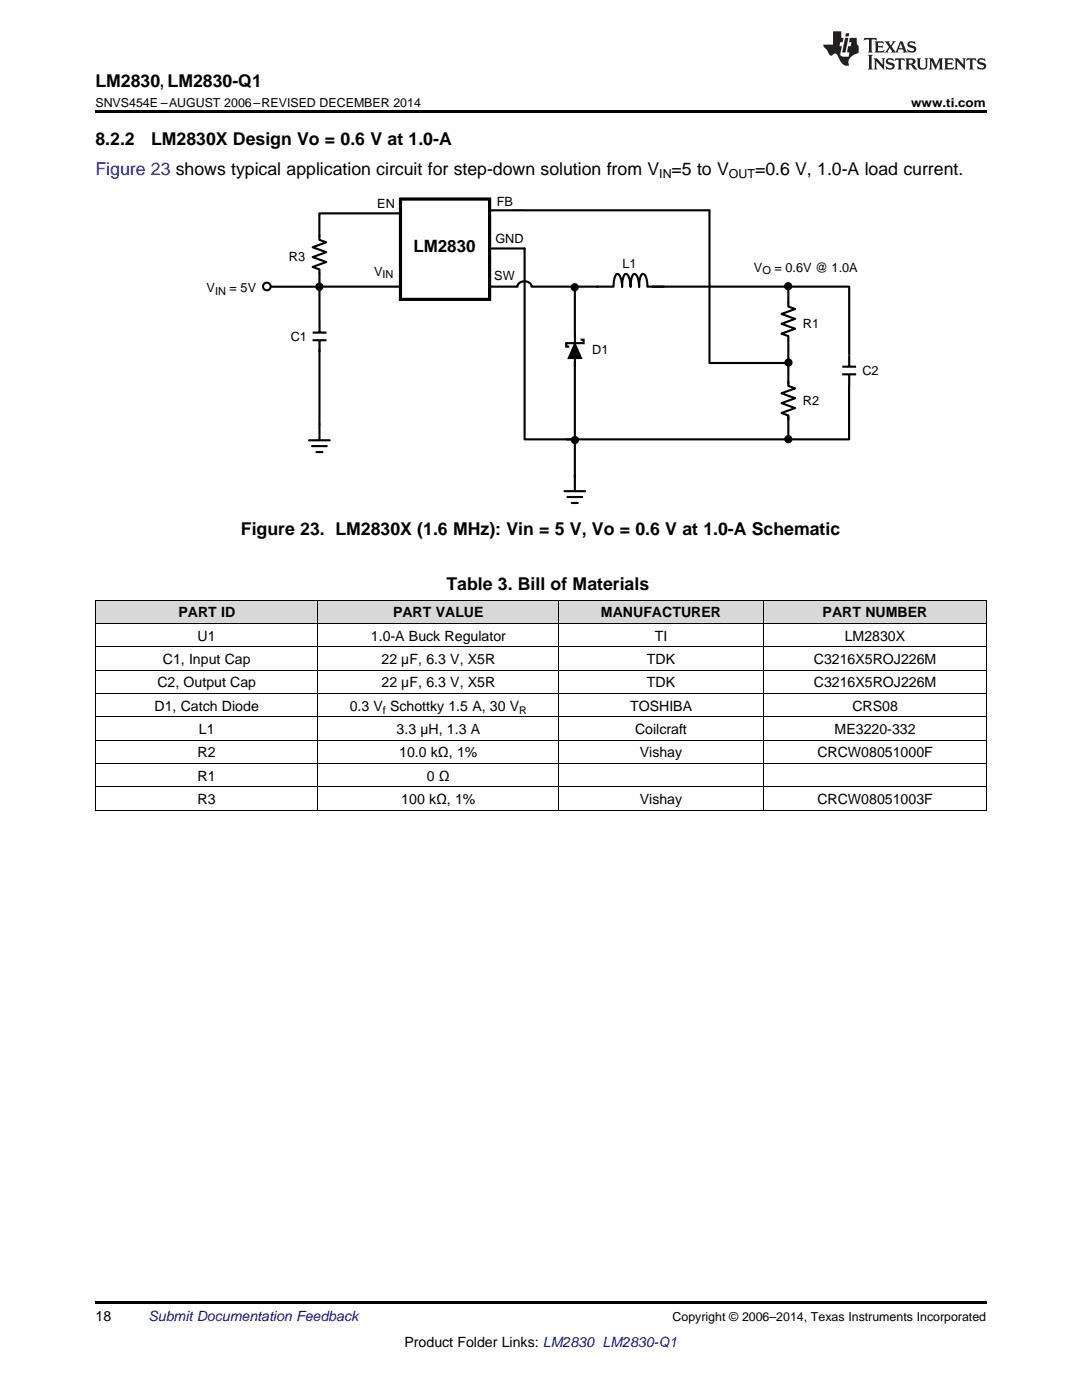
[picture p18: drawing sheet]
<svg xmlns="http://www.w3.org/2000/svg" width="216mm" height="279mm" viewBox="0 0 216 279" stroke-linecap="round" stroke-linejoin="round" font-family="sans-serif">
<defs><g id="words">
<g font-size="3.5">
<text x="19" y="17.3">LM2830, LM2830-Q1</text>
<text x="19" y="28.9">8.2.2</text>
<text x="30.1" y="28.9">LM2830X Design Vo = 0.6 V at 1.0-A</text>
<text x="134" y="34.9">=5 to V</text>
<text x="150.7" y="34.9">=0.6 V, 1.0-A load current.</text>
<text x="48.1" y="106.8">Figure 23. LM2830X (1.6 MHz): Vin = 5 V, Vo = 0.6 V at 1.0-A Schematic</text>
<text x="89.1" y="117.7">Table 3. Bill of Materials</text>
</g>
<text font-size="3.5" fill="#00f" x="19" y="34.9">Figure 23 shows typical application circuit for step-down solution from V</text>
<text font-size="3.4" x="82.5" y="50.4">LM2830</text>
<g font-size="2.8">
<text x="35.6" y="123.2">PART ID</text>
<text x="78.4" y="123.2">PART VALUE</text>
<text x="119.9" y="123.2">MANUFACTURER</text>
<text x="164.1" y="123.2">PART NUMBER</text>
<text x="39.4" y="127.9">U1</text>
<text x="74" y="127.9">1.0-A Buck Regulator</text>
<text x="130.7" y="127.9">TI</text>
<text x="168.6" y="127.9">LM2830X</text>
<text x="31.4" y="137.2">C2, Output Cap</text>
<text x="32.5" y="132.5">C1, Input Cap</text>
<text x="76.1" y="132.5">22 µF, 6.3 V, X5R</text>
<text x="76.1" y="137.2">22 µF, 6.3 V, X5R</text>
<text x="129.1" y="132.5">TDK</text>
<text x="129.1" y="137.2">TDK</text>
<text x="162.4" y="132.5">C3216X5ROJ226M</text>
<text x="162.4" y="137.2">C3216X5ROJ226M</text>
<text x="30.8" y="141.9">D1, Catch Diode</text>
<text x="69.8" y="141.9">0.3 V Schottky 1.5 A, 30 V</text>
<text x="125.7" y="141.9">TOSHIBA</text>
<text x="170.1" y="141.9">CRS08</text>
<text x="39.7" y="146.5">L1</text>
<text x="79.1" y="146.5">3.3 µH, 1.3 A</text>
<text x="126.7" y="146.5">Coilcraft</text>
<text x="166.5" y="146.5">ME3220-332</text>
<text x="39.4" y="151.2">R2</text>
<text x="39.4" y="155.8">R1</text>
<text x="79.7" y="151.2">10.0 kΩ, 1%</text>
<text x="85.2" y="155.8">0 Ω</text>
<text x="127.7" y="151.2">Vishay</text>
<text x="163.1" y="151.2">CRCW08051000F</text>
<text x="39.4" y="160.5">R3</text>
<text x="80.1" y="160.5">100 kΩ, 1%</text>
<text x="127.7" y="160.5">Vishay</text>
<text x="163.1" y="160.5">CRCW08051003F</text>
<text x="19" y="263.6">18</text>
<text x="80.7" y="268.9">Product Folder Links: LM2830 LM2830-Q1</text>
</g>
<text font-size="2.8" fill="#0000c8" x="29.6" y="263.6">Submit Documentation Feedback</text>
<g font-size="2.5">
<text x="19" y="21.4">SNVS454E –AUGUST 2006–REVISED DECEMBER 2014</text>
<text x="181.8" y="21.4">www.ti.com</text>
<text x="131.6" y="35.6">IN</text>
<text x="145.5" y="35.6">OUT</text>
<text x="75.3" y="41.4">EN</text>
<text x="99.1" y="41.1">FB</text>
<text x="57.6" y="52">R3</text>
<text x="98.9" y="48.5">GND</text>
<text x="124.2" y="53.5">L1</text>
<text x="41.2" y="58.3">V</text>
<text x="45.8" y="58.3">= 5V</text>
<text x="74.6" y="55">V</text>
<text x="98.6" y="55.8">SW</text>
<text x="150.4" y="54.2">V</text>
<text x="154.5" y="54.2">= 0.6V @ 1.0A</text>
<text x="160.2" y="65.4">R1</text>
<text x="58" y="68">C1</text>
<text x="118.2" y="70.6">D1</text>
<text x="172.1" y="74.9">C2</text>
<text x="160.2" y="80.8">R2</text>
<text x="134.2" y="263.6">Copyright © 2006–2014, Texas Instruments Incorporated</text>
</g>
<g font-size="2.2">
<text x="42.9" y="58.8">IN</text>
<text x="76.3" y="55.5">IN</text>
<text x="152.1" y="54.7">O</text>
</g>
<g font-size="2.1">
<text x="76.4" y="142.4">f</text>
<text x="103.6" y="142.4">R</text>
</g>
</g></defs>
<g fill="#d8d8d8">
<path d="M19 119.8h44.5v4.7h-44.5z"/>
<path d="M63.5 119.8h48v4.7h-48z"/>
<path d="M111.5 119.8h40.9v4.7h-40.9z"/>
<path d="M152.4 119.8h44.4v4.7h-44.4z"/>
</g>
<path d="M19 259.7h177.8v.5h-177.8z" fill="#000"/>
<g fill="none" stroke="#000" stroke-width=".2">
<path d="M19 119.8h177.8M19.1 119.8v41.9M63.4 119.8v41.9M111.4 119.8v41.9M152.3 119.8v41.9M196.8 119.8v41.9M19 138.4h177.8M19 133.8h177.8M19 129.1h177.8M19 124.4h177.8M19 157h177.8M19 152.4h177.8"/>
<path d="M19 147.7h177.8M19 143.1h177.8M19 161.7h177.8"/>
</g>
<g fill="none" stroke="#000" stroke-width=".42">
<path d="M63.7 54.7v3.4M79.9 42.6h-16.2v4.5M79.9 57.2h-16.2v6.9M98 57.2h5.3a1.17 1.17 0 0 1 1.1-1l1 .1 .5 .4 .2 .5h8.6M98 49.6h6.7v38.1h10M98 42h43.6M114.7 57.2v9.3M114.7 57.2h4.6M119.1 57.2h3.3l.2-1.8a.58 .58 0 0 1 .3-.6 .58 .58 0 0 1 .6 0l.4 .8 .2 1.6 .2-1.8a.64 .64 0 0 1 .8-.7l.4 .7 .3 1.8 .2-1.8a.58 .58 0 0 1 .3-.6 .58 .58 0 0 1 .6 0l.4 1 .2 1.4 .2-1.8a.58 .58 0 0 1 .3-.6 .58 .58 0 0 1 .6 0l.4 1 .2 1.4h3.3M130.2 57.2h39.2v13.5M141.6 42v30.4h15.5M63.7 69.8v17.9"/>
<path d="M114.7 72.2v25.7M169.4 76.9v10.8h-56.4M61.7 87.9h4.1M62.3 89h2.9M63.1 90.2h1.2M112.6 98h4.2M113.2 99.2h3M114.1 100.4h1.2"/>
<circle cx="114.7" cy="57.3" r=".61"/>
<circle cx="114.7" cy="87.8" r=".61"/>
</g>
<path d="M79.9 39.7h17.8v20h-17.8z" fill="none" stroke="#000" stroke-width=".64" stroke-linecap="butt"/>
<path d="M102.2 42h2.3" fill="none" stroke="#000" stroke-width=".26"/>
<g fill="#000">
<circle cx="114.7" cy="57.3" r=".61"/>
<circle cx="114.7" cy="87.8" r=".61"/>
</g>
<circle cx="53.2" cy="57.2" r=".76" fill="#fff"/>
<g fill="none" stroke="#000" stroke-width=".42">
<path d="M54.1 57.2h9.6M63.7 47v.9l1.4 .5-2.7 .9 2.7 1-2.7 1 2.7 1-2.7 1 1.3 .5v.8M157.3 57.2v3.1M62.4 67.9h2.8M62.4 66.4h2.7M63.8 64.1v2.3M63.8 68.1v2.1M114.7 68.7l1.2 2.7h-2.4zM114.7 66.4v6.9M115.8 67.8h.7v.7h-3.5v.7h.6M157.3 60.3v.9l1.4 .5-2.8 1 2.8 .9-2.8 1 2.8 1-2.8 1 1.4 .5v9.4M157.3 76.2v.8l1.4 .5-2.8 1 2.8 1-2.8 1 2.8 .9-2.8 1 1.4 .5v.9"/>
<path d="M168.1 74.7h2.7M168.1 73.2h2.7M169.4 70.9v2.3M169.4 74.9v2.1M157.3 83.2v4.5"/>
<circle cx="53.2" cy="57.2" r=".76"/>
<circle cx="63.7" cy="57.2" r=".61"/>
<circle cx="157.3" cy="57.1" r=".61"/>
<circle cx="157.3" cy="72.4" r=".61"/>
<circle cx="157.3" cy="87.7" r=".61"/>
</g>
<g fill="#000">
<path d="M114.7 68.7l1.2 2.7h-2.4z"/>
<circle cx="63.7" cy="57.2" r=".61"/>
<circle cx="157.3" cy="57.1" r=".61"/>
<circle cx="157.3" cy="72.4" r=".61"/>
<circle cx="157.3" cy="87.7" r=".61"/>
</g>
<path d="M19 22h177.8v.5h-177.8z" fill="#000"/>
<g fill="#231f20">
<path d="M172.5 7.6l-.1 .5 .4-.2h.6v.1v2.1l-.2 .4h.9l-.2-.4v-2.1l.1-.1h.5l.5 .2-.2-.5zM174.5 8.3l.2 .3v1.5l-.2 .4h1.8l.2-.6a1.04 1.04 0 0 1-1.3 .2v-.7h.6l.3 .2v-.6l-.3 .2h-.6v-.6l.8-.1 .4 .3-.2-.5zM176.5 8.3l.9 1.1-.9 1.1h.8l-.2-.2 .4-.7 .5 .7-.2 .2h1.5l-.2-.2 .2-.4h.9l.1 .4-.2 .2h1l-.3-.3-.7-1.9h-.5l-.9 2-.8-1 .9-1h-.8l.1 .3-.4 .5-.3-.6 .1-.2zM179.7 8.6l.4 1h-.7zM181.3 8.4a.63 .63 0 0 0-.2 .7 .63 .63 0 0 0 .6 .4l.6 .2 .1 .2a.75 .75 0 0 1-.7 .4 .75 .75 0 0 1-.6-.5l.1 .7 .1-.1a1.11 1.11 0 0 0 1.5-.6 1.13 1.13 0 0 0-1.2-.8l-.1-.4a1.04 1.04 0 0 1 1.2 .2l-.2-.5-.2 .1-.4-.2zM173.2 10.9l.2 .4v2.2l-.2 .4h1l-.3-.4v-2.2l.3-.4zM174.3 11.6l.3 .4v1.5l-.3 .4h.8l-.2-.4v-1.3l1.5 1.7v-1.9l.2-.4h-.7l.2 .4v.9l-1.1-1.3zM177 11.8a.62 .62 0 0 0-.2 .7 .62 .62 0 0 0 .6 .4l.6 .1 .1 .3a.76 .76 0 0 1-.7 .3 .76 .76 0 0 1-.7-.4l.2 .7 .1-.1a1.11 1.11 0 0 0 1.5-.6 1.13 1.13 0 0 0-1.2-.8l-.1-.4a1.04 1.04 0 0 1 1.2 .2l-.2-.6-.2 .1-.5-.1zM178.7 11.6l-.2 .6a.61 .61 0 0 1 .8-.3v1.6l-.2 .4h.9l-.2-.4v-1.6a.63 .63 0 0 1 .7 .3l-.1-.6zM180.6 11.6l.3 .4v1.5l-.3 .4h1l-.2-.2-.1-.8 .6 .2a.76 .76 0 0 0 1.2 .7l-1-1a.58 .58 0 0 0 .6-.5 .58 .58 0 0 0-.5-.6zM181.4 11.9h.1a.45 .45 0 0 1 .5 .1 .45 .45 0 0 1 .1 .5l-.8 .2zM182.9 11.6l.2 .2a2.17 2.17 0 0 0 .3 1.9 .99 .99 0 0 0 1.6-.6v-1.1l.2-.4h-.7l.2 .2a1.92 1.92 0 0 1-.2 1.8 .6 .6 0 0 1-.9-.5v-1.1l.2-.4zM185.4 11.6l.2 .4v1.5l-.2 .4h.7l-.2-.4v-1.4l.8 1.8 .8-1.8v1.4l-.2 .4h.9l-.2-.4v-1.5l.2-.4h-.8l-.6 1.5-.6-1.5zM188.4 11.6l.2 .4v1.5l-.2 .4h1.8l.1-.6a1.04 1.04 0 0 1-1.2 .1v-.6h.5l.4 .2v-.6l-.4 .2h-.5v-.7h.8l.3 .3-.1-.6zM190.5 11.6l.2 .4v1.5l-.2 .4h.7l-.2-.4v-1.3l1.5 1.7v-1.9l.2-.4h-.7l.2 .4v.9l-1.1-1.3zM192.9 11.6l-.1 .6a.61 .61 0 0 1 .7-.3l.1 1.6-.3 .4h1l-.3-.4 .1-1.6a.63 .63 0 0 1 .7 .3l-.1-.6zM195.2 11.8a.62 .62 0 0 0-.2 .7 .62 .62 0 0 0 .6 .4l.6 .1 .1 .3a.76 .76 0 0 1-.7 .3 .76 .76 0 0 1-.6-.4l.1 .7 .1-.1a1.11 1.11 0 0 0 1.6-.6 1.13 1.13 0 0 0-1.3-.8l-.1-.4a1.04 1.04 0 0 1 1.2 .2l-.1-.6-.2 .1-.5-.1z"/>
<path d="M166.2 6.3v2.6h-1.9v.4l.8 .9a.91 .91 0 0 0 1 .8 .56 .56 0 0 1 .5-.3 .56 .56 0 0 1 .5 .3l.4 .8a1.53 1.53 0 0 0 1.9 1.2 1.54 1.54 0 0 1 1-2.1l.9-.3v-1.4a1.52 1.52 0 0 1-.4-1.6h-1.3l-.2 .8h.5l-.2 .8h-.5l-.1 1v.2l.4 .1-.2 .8a1.93 1.93 0 0 1-1.6-.3l.3-1.8h-.5l.2-.8h.4l.2-.8h-.4v-1.3zM168.6 7.6l-.6 2.9h.7l.6-2.9zM168.8 6.6l-.1 .7h.6l.2-.7z"/>
</g>
<use href="#words"/>
</svg>
